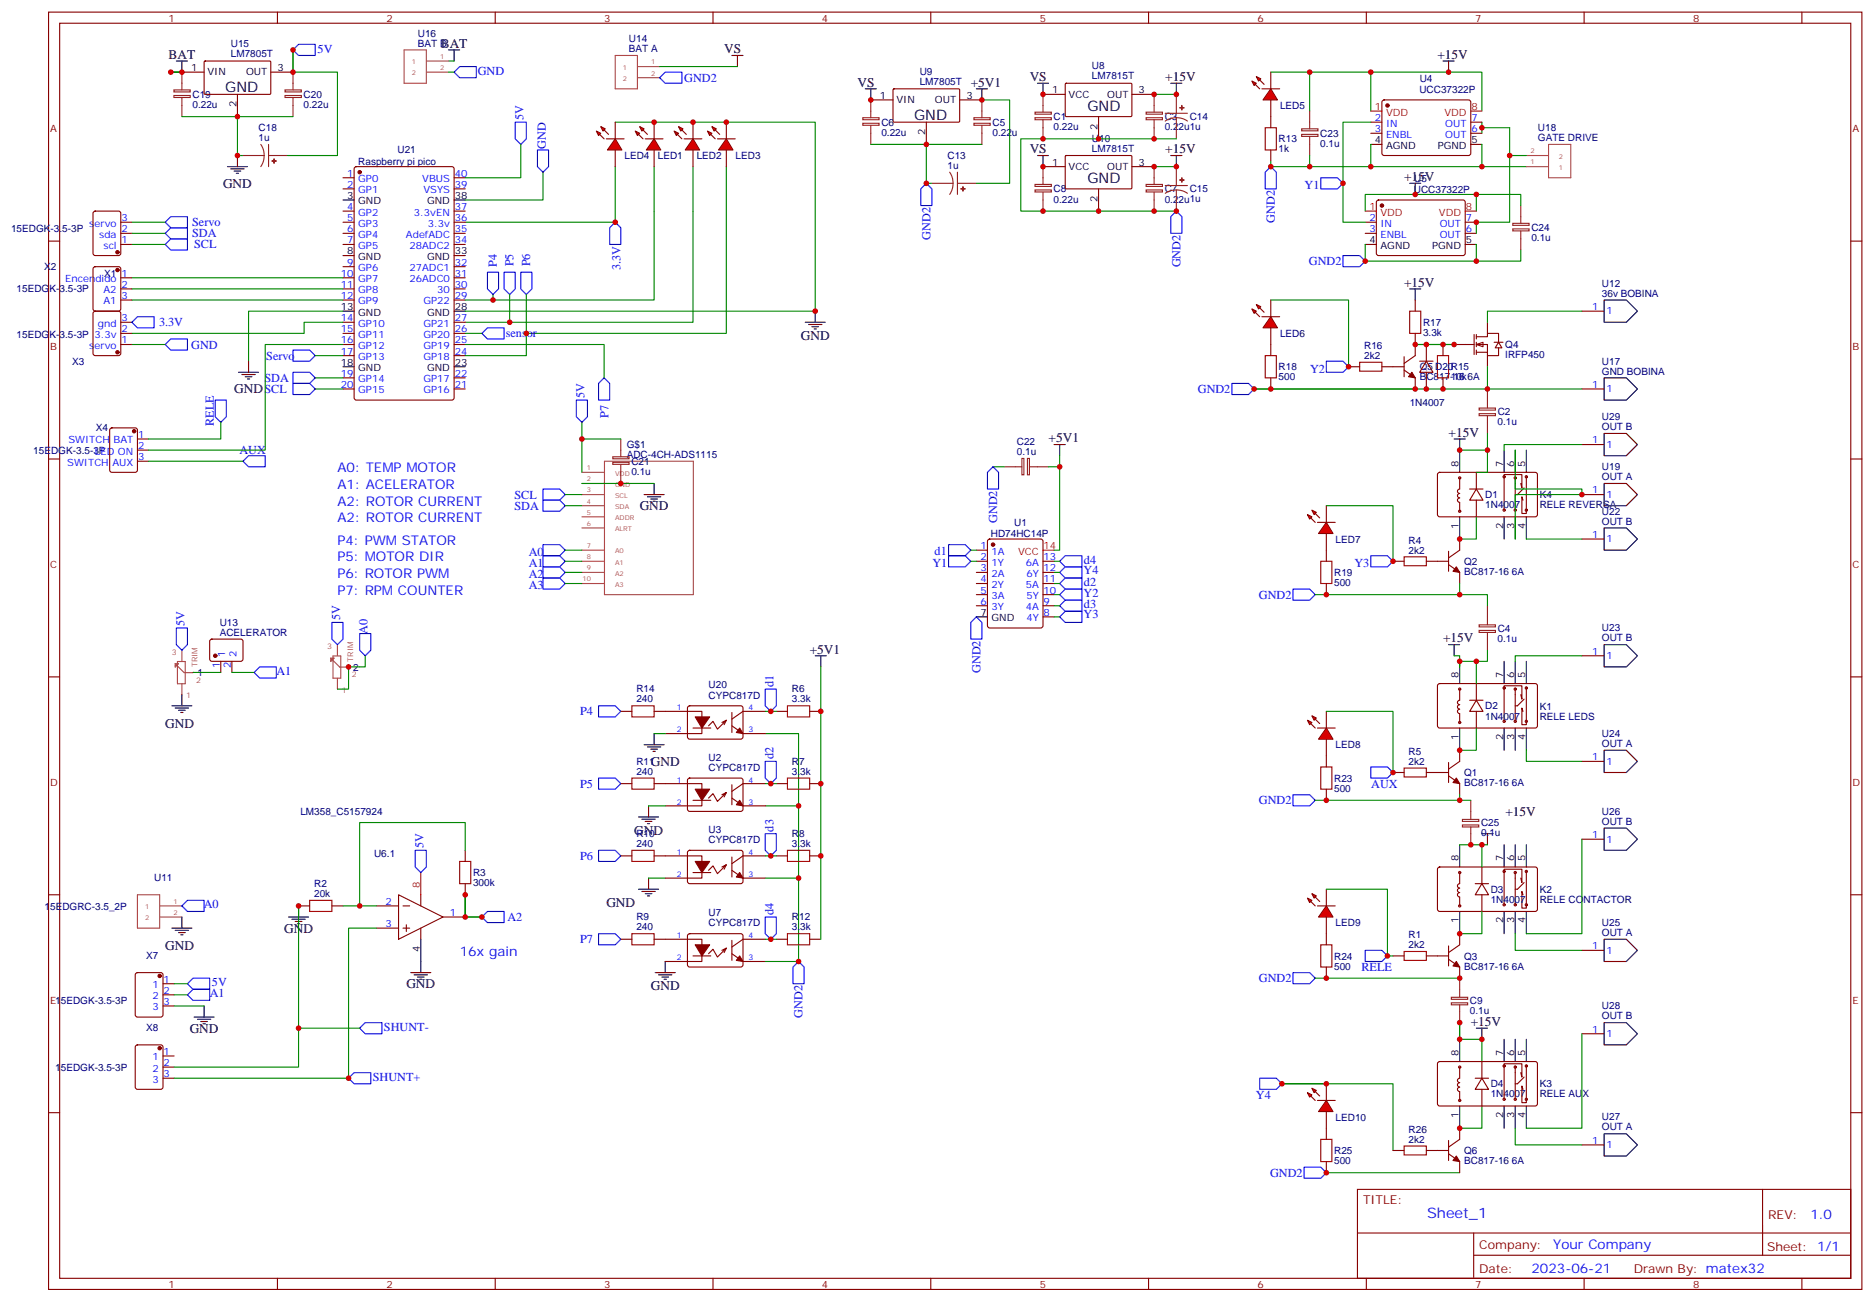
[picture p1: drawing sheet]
<svg xmlns="http://www.w3.org/2000/svg" width="595mm" height="413mm" viewBox="0 0 595 413" stroke-linecap="round" stroke-linejoin="round" font-family="sans-serif">
<defs><g id="words">
<g font-size="4.6">
<text x="71.5" y="29.2">GND</text>
<text x="345.3" y="35.2">GND</text>
<text x="290.2" y="38.1">GND</text>
<text x="345.3" y="58.2">GND</text>
</g>
<text font-size="4.6" fill="#00f" x="453.1" y="386.5">Sheet_1</text>
<g font-size="4.2">
<text x="139.9" y="15.1">BAT</text>
<text x="229.9" y="16.9">VS</text>
<text x="53.5" y="18.7">BAT</text>
<text x="456.4" y="18.7">+15V</text>
<text x="272.2" y="27.5">VS</text>
<text x="308.2" y="27.5">+5V1</text>
<text x="326.9" y="25.7">VS</text>
<text x="370" y="25.7">+15V</text>
<text x="326.9" y="48.6">VS</text>
<text x="370" y="48.6">+15V</text>
<text x="70.8" y="59.6">GND</text>
<text x="445.8" y="57.5">+15V</text>
<text x="445.8" y="91">+15V</text>
<text x="254.2" y="107.9">GND</text>
<text x="74.3" y="124.8">GNDSCL</text>
<text x="332.9" y="140.4">+5V1</text>
<text x="459.9" y="138.6">+15V</text>
<text x="203.1" y="161.9">GND</text>
<text x="458.2" y="203.9">+15V</text>
<text x="257.1" y="207.4">+5V1</text>
<text x="52.5" y="231">GND</text>
<text x="206.6" y="243">GND</text>
<text x="478" y="258.9">+15V</text>
<text x="201.3" y="264.9">GND</text>
<text x="192.5" y="287.8">GND</text>
<text x="90.2" y="296">GND</text>
<text x="52.5" y="301.6">GND</text>
<text x="129" y="313.6">GND</text>
<text x="206.6" y="314.3">GND</text>
<text x="60.2" y="327.7">GND</text>
<text x="467" y="325.6">+15V</text>
</g>
<g font-size="4.2" fill="#00f">
<text x="107.1" y="149.9">A0: TEMP MOTOR</text>
<text x="107.1" y="155.2">A1: ACELERATOR</text>
<text x="107.1" y="160.5">A2: ROTOR CURRENT</text>
<text x="107.1" y="165.8">A2: ROTOR CURRENT</text>
<text x="107.1" y="172.8">P4: PWM STATOR</text>
<text x="107.1" y="178.1">P5: MOTOR DIR</text>
<text x="107.1" y="183.4">P6: ROTOR PWM</text>
<text x="107.1" y="188.7">P7: RPM COUNTER</text>
<text x="145.9" y="303.4">16x gain</text>
<text x="574.8" y="386.7">1.0</text>
<text x="493.2" y="396.3">Your Company</text>
<text x="486.2" y="404.1">2023-06-21</text>
</g>
<g font-size="3.9" fill="#00f">
<text x="100.8" y="16.7">5V</text>
<text x="151.7" y="23.7">GND</text>
<text x="217.3" y="26">GND2</text>
<text x="166.2" y="38" transform="rotate(-90 166.2 38)">5V</text>
<text x="173.2" y="47.2" transform="rotate(-90 173.2 47.2)">GND</text>
<text x="414.2" y="60">Y1</text>
<text x="61" y="71.7">Servo</text>
<text x="404.7" y="70.7" transform="rotate(-90 404.7 70.7)">GND2</text>
<text x="61" y="75.3">SDA</text>
<text x="295.4" y="76" transform="rotate(-90 295.4 76)">GND2</text>
<text x="61.7" y="78.8">SCL</text>
<text x="157.7" y="84.6" transform="rotate(-90 157.7 84.6)">P4</text>
<text x="163" y="84.5" transform="rotate(-90 163 84.5)">P5</text>
<text x="168.3" y="84.5" transform="rotate(-90 168.3 84.5)">P6</text>
<text x="197" y="85.7" transform="rotate(-90 197 85.7)">3.3V</text>
<text x="374.8" y="84.8" transform="rotate(-90 374.8 84.8)">GND2</text>
<text x="415.6" y="84.1">GND2</text>
<text x="50.5" y="103.6">3.3V</text>
<text x="160.6" y="106.9">sensor</text>
<text x="60.7" y="110.6">GND</text>
<text x="84.5" y="114.2">Servo</text>
<text x="416" y="118.2">Y2</text>
<text x="84" y="121.2">SDA</text>
<text x="380.3" y="124.7">GND2</text>
<text x="185.6" y="126.2" transform="rotate(-90 185.6 126.2)">5V</text>
<text x="67.9" y="135.2" transform="rotate(-90 67.9 135.2)">RELE</text>
<text x="193.2" y="132.6" transform="rotate(-90 193.2 132.6)">P7</text>
<text x="76" y="144.2">AUX</text>
<text x="163.4" y="161.8">SDA</text>
<text x="163.4" y="158.3">SCL</text>
<text x="316.5" y="166" transform="rotate(-90 316.5 166)">GND2</text>
<text x="167.9" y="180">A1</text>
<text x="167.9" y="176.5">A0</text>
<text x="296" y="180">Y1</text>
<text x="296.7" y="176.3">d1</text>
<text x="344.2" y="179">d4</text>
<text x="167.9" y="183.5">A2</text>
<text x="344" y="182.2">Y4</text>
<text x="430" y="180.1">Y3</text>
<text x="167.9" y="187">A3</text>
<text x="344" y="189.4">Y2</text>
<text x="344.2" y="186">d2</text>
<text x="399.7" y="190">GND2</text>
<text x="108" y="196.8" transform="rotate(-90 108 196.8)">5V</text>
<text x="344" y="196.2">Y3</text>
<text x="344.2" y="193.1">d3</text>
<text x="58.6" y="198.5" transform="rotate(-90 58.6 198.5)">5V</text>
<text x="116.6" y="201.1" transform="rotate(-90 116.6 201.1)">A0</text>
<text x="87.8" y="214.2">A1</text>
<text x="311.3" y="213.6" transform="rotate(-90 311.3 213.6)">GND2</text>
<text x="245.6" y="218" transform="rotate(-90 245.6 218)">d1</text>
<text x="184.2" y="227">P4</text>
<text x="245.6" y="241" transform="rotate(-90 245.6 241)">d2</text>
<text x="184.2" y="250">P5</text>
<text x="435.4" y="250">AUX</text>
<text x="399.7" y="255.3">GND2</text>
<text x="245.6" y="263.9" transform="rotate(-90 245.6 263.9)">d3</text>
<text x="134.4" y="269.1" transform="rotate(-90 134.4 269.1)">5V</text>
<text x="184.2" y="272.9">P6</text>
<text x="64.7" y="288.2">A0</text>
<text x="161.1" y="292.3">A2</text>
<text x="245.6" y="290.3" transform="rotate(-90 245.6 290.3)">d4</text>
<text x="184.2" y="299.3">P7</text>
<text x="399.7" y="311.7">GND2</text>
<text x="432.3" y="308.1">RELE</text>
<text x="66.6" y="316.5">A1</text>
<text x="67.3" y="313">5V</text>
<text x="254.8" y="323" transform="rotate(-90 254.8 323)">GND2</text>
<text x="121.9" y="327.2">SHUNT-</text>
<text x="118.4" y="343">SHUNT+</text>
<text x="398.8" y="348.7">Y4</text>
<text x="403.3" y="373.4">GND2</text>
</g>
<g font-size="3.9" fill="#800">
<text x="432.8" y="382">TITLE:</text>
<text x="561.4" y="386.7">REV:</text>
<text x="469.7" y="396.2">Company:</text>
<text x="561" y="396.8">Sheet: 1/1</text>
<text x="469.7" y="403.9">Date:</text>
<text x="518.7" y="404">Drawn By: matex32</text>
</g>
<g font-size="3.2" fill="#800">
<text x="53.5" y="6.8">1</text>
<text x="122.7" y="6.8">2</text>
<text x="191.8" y="6.8">3</text>
<text x="260.9" y="6.8">4</text>
<text x="330.1" y="6.8">5</text>
<text x="399.2" y="6.8">6</text>
<text x="468.4" y="6.8">7</text>
<text x="537.5" y="6.8">8</text>
<text x="15.9" y="41.9">A</text>
<text x="588.2" y="41.9">A</text>
<text x="15.9" y="111.1">B</text>
<text x="588.2" y="111.1">B</text>
<text x="15.9" y="180.2">C</text>
<text x="588.2" y="180.2">C</text>
<text x="15.9" y="249.4">D</text>
<text x="588.2" y="249.4">D</text>
<text x="15.9" y="318.5">E15EDGK-3.5-3P</text>
<text x="588.2" y="318.5">E</text>
<text x="53.5" y="408.7">1</text>
<text x="122.7" y="408.7">2</text>
<text x="191.8" y="408.7">3</text>
<text x="260.9" y="408.7">4</text>
<text x="330.1" y="408.7">5</text>
<text x="399.2" y="408.7">6</text>
<text x="468.4" y="408.7">7</text>
<text x="537.5" y="408.7">8</text>
</g>
<g font-size="3.2" fill="#000080">
<text x="132.7" y="11.6">U16</text>
<text x="73.3" y="15">U15</text>
<text x="132.7" y="14.8">BAT B</text>
<text x="199.7" y="16.5">BAT A</text>
<text x="199.7" y="13.4">U14</text>
<text x="73.3" y="18.1">LM7805T</text>
<text x="292" y="23.8">U9</text>
<text x="346.7" y="22">U8</text>
<text x="292" y="27">LM7805T</text>
<text x="346.7" y="25.2">LM7815T</text>
<text x="450.7" y="29.4">UCC37322P</text>
<text x="450.8" y="25.9">U4</text>
<text x="61.1" y="34.3">0.22u</text>
<text x="61.1" y="31.1">C19</text>
<text x="96.4" y="34.3">0.22u</text>
<text x="96.4" y="31.1">C20</text>
<text x="406.4" y="34.6">LED5</text>
<text x="82.1" y="41.6">C18</text>
<text x="279.8" y="39.9">C6</text>
<text x="315.1" y="39.9">C5</text>
<text x="334.5" y="41.3">0.22u</text>
<text x="334.5" y="38.1">C1</text>
<text x="369.8" y="41.3">0.22u1u</text>
<text x="369.8" y="38.1">C3</text>
<text x="377.7" y="38.2">C14</text>
<text x="488.3" y="41.6">U18</text>
<text x="82.1" y="44.8">1u</text>
<text x="279.8" y="43.1">0.22u</text>
<text x="315.1" y="43.1">0.22u</text>
<text x="346.7" y="44.9">U10</text>
<text x="405.9" y="45.2">R13</text>
<text x="419.2" y="46.6">0.1u</text>
<text x="419.2" y="43.4">C23</text>
<text x="488.3" y="44.8">GATE DRIVE</text>
<text x="113.7" y="52.3">Raspberry pi pico</text>
<text x="126.2" y="48.5">U21</text>
<text x="198.3" y="50.5">LED4</text>
<text x="208.9" y="50.5">LED1</text>
<text x="221.2" y="50.5">LED2</text>
<text x="233.6" y="50.5">LED3</text>
<text x="300.8" y="53.6">1u</text>
<text x="300.8" y="50.4">C13</text>
<text x="346.7" y="48.1">LM7815T</text>
<text x="405.9" y="48.4">1k</text>
<text x="449" y="57.6">U5</text>
<text x="334.5" y="64.3">0.22u</text>
<text x="334.5" y="61.1">C8</text>
<text x="369.8" y="64.3">0.22u1u</text>
<text x="369.8" y="61.1">C7</text>
<text x="377.7" y="61.1">C15</text>
<text x="448.9" y="61.1">UCC37322P</text>
<text x="3.5" y="73.6">15EDGK-3.5-3P</text>
<text x="486.2" y="76.6">0.1u</text>
<text x="486.2" y="73.4">C24</text>
<text x="14.1" y="85.8">X2</text>
<text x="33" y="87.9">X1</text>
<text x="5.3" y="92.8">15EDGK-3.5-3P</text>
<text x="508.6" y="94.2">36v BOBINA</text>
<text x="508.6" y="91">U12</text>
<text x="5.3" y="107.1">15EDGK-3.5-3P</text>
<text x="406.4" y="106.9">LED6</text>
<text x="451.8" y="106.6">3.3k</text>
<text x="451.8" y="103.4">R17</text>
<text x="433.1" y="113.9">2k2</text>
<text x="433.1" y="110.7">R16</text>
<text x="477.9" y="113.7">IRFP450</text>
<text x="477.9" y="110.5">Q4</text>
<text x="22.9" y="115.9">X3</text>
<text x="405.9" y="117.5">R18</text>
<text x="450.7" y="117.5">Q5 D20R15</text>
<text x="508.6" y="118.9">GND BOBINA</text>
<text x="508.6" y="115.7">U17</text>
<text x="405.9" y="120.7">500</text>
<text x="450.7" y="120.7">BC817-16 6A</text>
<text x="460.6" y="120.7">10k</text>
<text x="447.6" y="128.7">1N4007</text>
<text x="475.5" y="131.6">C2</text>
<text x="30.5" y="136.9">X4</text>
<text x="475.5" y="134.9">0.1u</text>
<text x="508.6" y="136.5">OUT B</text>
<text x="508.6" y="133.3">U29</text>
<text x="10.6" y="144">15EDGK-3.5-3P</text>
<text x="199" y="142.1">G$1</text>
<text x="322.8" y="141.2">C22</text>
<text x="199" y="145.3">ADC-4CH-ADS1115</text>
<text x="200.5" y="147.5">C21</text>
<text x="322.8" y="144.4">0.1u</text>
<text x="508.6" y="149.2">U19</text>
<text x="200.4" y="150.7">0.1u</text>
<text x="508.6" y="152.4">OUT A</text>
<text x="471.6" y="161.3">1N4007</text>
<text x="471.6" y="158.1">D1</text>
<text x="488.8" y="161.3">RELE REVERSA</text>
<text x="488.8" y="158.1">K4</text>
<text x="322" y="166.9">U1</text>
<text x="508.6" y="166.5">OUT B</text>
<text x="508.6" y="163.3">U22</text>
<text x="314.6" y="170.4">HD74HC14P</text>
<text x="424.1" y="172.2">LED7</text>
<text x="447.2" y="172.5">R4</text>
<text x="447.2" y="175.6">2k2</text>
<text x="464.9" y="179.3">Q2</text>
<text x="423.6" y="186">500</text>
<text x="423.6" y="182.8">R19</text>
<text x="464.9" y="182.4">BC817-16 6A</text>
<text x="69.8" y="201.8">ACELERATOR</text>
<text x="69.8" y="198.6">U13</text>
<text x="475.5" y="203.6">0.1u</text>
<text x="475.5" y="200.4">C4</text>
<text x="508.6" y="203.5">OUT B</text>
<text x="508.6" y="200.3">U23</text>
<text x="62.7" y="214.6">1</text>
<text x="112.1" y="212.8">2</text>
<text x="202" y="219.8">R14</text>
<text x="225" y="221.7">CYPC817D</text>
<text x="225" y="218.5">U20</text>
<text x="251.4" y="219.7">R6</text>
<text x="202" y="222.9">240</text>
<text x="251.4" y="222.9">3.3k</text>
<text x="471.6" y="225.1">D2</text>
<text x="488.8" y="225.2">K1</text>
<text x="471.6" y="228.3">1N4007</text>
<text x="488.8" y="228.3">RELE LEDS</text>
<text x="508.6" y="233.9">U24</text>
<text x="424.1" y="237.5">LED8</text>
<text x="447.2" y="239.5">R5</text>
<text x="508.6" y="237">OUT A</text>
<text x="202" y="245.9">240</text>
<text x="202" y="242.7">R11</text>
<text x="225" y="244.6">CYPC817D</text>
<text x="225" y="241.4">U2</text>
<text x="251.4" y="245.9">3.3k</text>
<text x="251.4" y="242.6">R7</text>
<text x="447.2" y="242.7">2k2</text>
<text x="423.6" y="251.2">500</text>
<text x="423.6" y="248.1">R23</text>
<text x="464.9" y="249.5">BC817-16 6A</text>
<text x="464.9" y="246.3">Q1</text>
<text x="95.4" y="258.6">LM358_C5157924</text>
<text x="470.2" y="262.2">C25</text>
<text x="508.6" y="261.7">OUT B</text>
<text x="508.6" y="258.6">U26</text>
<text x="202" y="268.8">240</text>
<text x="202" y="265.6">R10</text>
<text x="225" y="267.5">CYPC817D</text>
<text x="225" y="264.3">U3</text>
<text x="251.4" y="268.8">3.3k</text>
<text x="251.4" y="265.6">R8</text>
<text x="470.2" y="265.3">0.1u</text>
<text x="118.8" y="272">U6.1</text>
<text x="48.9" y="279.7">U11</text>
<text x="99.7" y="281.5">R2</text>
<text x="150.2" y="281.2">300k</text>
<text x="150.2" y="278">R3</text>
<text x="99.7" y="284.7">20k</text>
<text x="473.3" y="286.5">1N4007</text>
<text x="473.3" y="283.3">D3</text>
<text x="488.8" y="286.5">RELE CONTACTOR</text>
<text x="488.8" y="283.4">K2</text>
<text x="14.1" y="288.7">15EDGRC-3.5_2P</text>
<text x="202" y="292.1">R9</text>
<text x="225" y="290.8">U7</text>
<text x="251.4" y="292">R12</text>
<text x="424.1" y="293.9">LED9</text>
<text x="508.6" y="293.8">U25</text>
<text x="202" y="295.2">240</text>
<text x="225" y="294">CYPC817D</text>
<text x="251.4" y="295.2">3.3k</text>
<text x="447.2" y="297.7">R1</text>
<text x="508.6" y="297">OUT A</text>
<text x="46.4" y="304.3">X7</text>
<text x="423.6" y="304.5">R24</text>
<text x="447.2" y="300.9">2k2</text>
<text x="464.9" y="304.5">Q3</text>
<text x="423.6" y="307.7">500</text>
<text x="464.9" y="307.7">BC817-16 6A</text>
<text x="466.7" y="321.8">0.1u</text>
<text x="466.7" y="318.6">C9</text>
<text x="508.6" y="323.5">OUT B</text>
<text x="508.6" y="320.3">U28</text>
<text x="46.4" y="327.2">X8</text>
<text x="17.6" y="339.8">15EDGK-3.5-3P</text>
<text x="473.3" y="345.1">D4</text>
<text x="488.8" y="345.1">K3</text>
<text x="473.3" y="348.3">1N4007</text>
<text x="488.8" y="348.3">RELE AUX</text>
<text x="424.1" y="355.7">LED10</text>
<text x="447.2" y="359.4">R26</text>
<text x="508.6" y="358.7">OUT A</text>
<text x="508.6" y="355.6">U27</text>
<text x="447.2" y="362.6">2k2</text>
<text x="423.6" y="369.4">500</text>
<text x="423.6" y="366.2">R25</text>
<text x="464.9" y="369.4">BC817-16 6A</text>
<text x="464.9" y="366.2">Q6</text>
</g>
<g font-size="3.2">
<text x="60.7" y="22.5">1</text>
<text x="65.9" y="24">VIN</text>
<text x="78.1" y="24">OUT</text>
<text x="88.1" y="22.5">3</text>
<text x="334.1" y="29.6">1</text>
<text x="361.5" y="29.6">3</text>
<text x="75" y="34.1" transform="rotate(-90 75 34.1)">2</text>
<text x="279.4" y="31.4">1</text>
<text x="284.6" y="32.8">VIN</text>
<text x="296.9" y="32.8">OUT</text>
<text x="306.8" y="31.4">3</text>
<text x="339.3" y="31">VCC</text>
<text x="351.5" y="31">OUT</text>
<text x="348.4" y="41.1" transform="rotate(-90 348.4 41.1)">2</text>
<text x="293.8" y="42.9" transform="rotate(-90 293.8 42.9)">2</text>
<text x="436.6" y="45.5">4</text>
<text x="440.1" y="47.2">AGND</text>
<text x="456.5" y="47.2">PGND</text>
<text x="467.1" y="45.5">5</text>
<text x="334.1" y="52.5">1</text>
<text x="339.3" y="53.9">VCC</text>
<text x="351.5" y="53.9">OUT</text>
<text x="361.5" y="52.5">3</text>
<text x="110.2" y="63.1">3</text>
<text x="113.7" y="64.9">GND</text>
<text x="135.6" y="64.9">GND</text>
<text x="144.4" y="63.1">38</text>
<text x="348.4" y="64.1" transform="rotate(-90 348.4 64.1)">2</text>
<text x="434.8" y="77.2">4</text>
<text x="465.4" y="77.2">5</text>
<text x="110.2" y="80.8">8</text>
<text x="113.7" y="82.5">GND</text>
<text x="135.6" y="82.5">GND</text>
<text x="144.4" y="80.8">33</text>
<text x="438.3" y="79">AGND</text>
<text x="454.7" y="79">PGND</text>
<text x="108.2" y="98.4">13</text>
<text x="113.7" y="100.2">GND</text>
<text x="135.6" y="100.2">GND</text>
<text x="144.4" y="98.4">28</text>
<text x="108.2" y="116">18</text>
<text x="113.7" y="117.8">GND</text>
<text x="135.6" y="117.8">GND</text>
<text x="144.4" y="116">23</text>
<text x="463.1" y="148.1" transform="rotate(-90 463.1 148.1)">8</text>
<text x="477.2" y="148.1" transform="rotate(-90 477.2 148.1)">7</text>
<text x="480.7" y="148.1" transform="rotate(-90 480.7 148.1)">6</text>
<text x="484.3" y="148.1" transform="rotate(-90 484.3 148.1)">5</text>
<text x="463.1" y="167.8" transform="rotate(-90 463.1 167.8)">1</text>
<text x="477.2" y="167.8" transform="rotate(-90 477.2 167.8)">2</text>
<text x="480.7" y="167.8" transform="rotate(-90 480.7 167.8)">3</text>
<text x="484.3" y="167.8" transform="rotate(-90 484.3 167.8)">4</text>
<text x="311.3" y="195.4">7</text>
<text x="314.8" y="197.2">GND</text>
<text x="463.1" y="215.2" transform="rotate(-90 463.1 215.2)">8</text>
<text x="477.2" y="215.2" transform="rotate(-90 477.2 215.2)">7</text>
<text x="480.7" y="215.2" transform="rotate(-90 480.7 215.2)">6</text>
<text x="484.3" y="215.2" transform="rotate(-90 484.3 215.2)">5</text>
<text x="463.1" y="234.8" transform="rotate(-90 463.1 234.8)">1</text>
<text x="477.2" y="234.8" transform="rotate(-90 477.2 234.8)">2</text>
<text x="480.7" y="234.8" transform="rotate(-90 480.7 234.8)">3</text>
<text x="484.3" y="234.8" transform="rotate(-90 484.3 234.8)">4</text>
<text x="463.1" y="273.4" transform="rotate(-90 463.1 273.4)">8</text>
<text x="477.2" y="273.4" transform="rotate(-90 477.2 273.4)">7</text>
<text x="480.7" y="273.4" transform="rotate(-90 480.7 273.4)">6</text>
<text x="484.3" y="273.4" transform="rotate(-90 484.3 273.4)">5</text>
<text x="463.1" y="293" transform="rotate(-90 463.1 293)">1</text>
<text x="477.2" y="293" transform="rotate(-90 477.2 293)">2</text>
<text x="480.7" y="293" transform="rotate(-90 480.7 293)">3</text>
<text x="484.3" y="293" transform="rotate(-90 484.3 293)">4</text>
<text x="133.2" y="302.2" transform="rotate(-90 133.2 302.2)">4</text>
<text x="463.1" y="335.1" transform="rotate(-90 463.1 335.1)">8</text>
<text x="477.2" y="335.1" transform="rotate(-90 477.2 335.1)">7</text>
<text x="480.7" y="335.1" transform="rotate(-90 480.7 335.1)">6</text>
<text x="484.3" y="335.1" transform="rotate(-90 484.3 335.1)">5</text>
<text x="463.1" y="354.8" transform="rotate(-90 463.1 354.8)">1</text>
<text x="477.2" y="354.8" transform="rotate(-90 477.2 354.8)">2</text>
<text x="480.7" y="354.8" transform="rotate(-90 480.7 354.8)">3</text>
<text x="484.3" y="354.8" transform="rotate(-90 484.3 354.8)">4</text>
</g>
<g font-size="3.2" fill="#f00">
<text x="436.6" y="34.9">1</text>
<text x="467.1" y="34.9">8</text>
<text x="440.1" y="36.7">VDD</text>
<text x="458.6" y="36.7">VDD</text>
<text x="434.8" y="66.6">1</text>
<text x="438.3" y="68.4">VDD</text>
<text x="456.8" y="68.4">VDD</text>
<text x="465.4" y="66.6">8</text>
<text x="323.2" y="176">VCC</text>
<text x="331.3" y="174.2">14</text>
<text x="133.2" y="281.8" transform="rotate(-90 133.2 281.8)">8</text>
</g>
<g font-size="3.2" fill="#00f">
<text x="436.6" y="38.4">2</text>
<text x="436.6" y="41.9">3</text>
<text x="440.1" y="40.2">IN</text>
<text x="458.9" y="40.2">OUT</text>
<text x="467.1" y="41.9">6</text>
<text x="467.1" y="38.4">7</text>
<text x="440.1" y="43.7">ENBL</text>
<text x="458.9" y="43.7">OUT</text>
<text x="110.2" y="56.1">1</text>
<text x="110.2" y="59.6">2</text>
<text x="113.7" y="57.8">GP0</text>
<text x="134" y="57.8">VBUS</text>
<text x="144.4" y="59.6">39</text>
<text x="144.4" y="56.1">40</text>
<text x="113.7" y="61.3">GP1</text>
<text x="134.4" y="61.3">VSYS</text>
<text x="28.3" y="71.9">servo</text>
<text x="38.5" y="70.2">3</text>
<text x="110.2" y="66.6">4</text>
<text x="110.2" y="70.2">5</text>
<text x="113.7" y="68.4">GP2</text>
<text x="113.7" y="71.9">GP3</text>
<text x="131.4" y="68.4">3.3vEN</text>
<text x="135.8" y="71.9">3.3v</text>
<text x="144.4" y="70.2">36</text>
<text x="144.4" y="66.6">37</text>
<text x="434.8" y="70.2">2</text>
<text x="438.3" y="71.9">IN</text>
<text x="457.1" y="71.9">OUT</text>
<text x="465.4" y="70.2">7</text>
<text x="31.5" y="75.5">sda</text>
<text x="38.5" y="73.7">2</text>
<text x="38.5" y="77.2">1</text>
<text x="110.2" y="73.7">6</text>
<text x="110.2" y="77.2">7</text>
<text x="113.7" y="75.5">GP4</text>
<text x="128.9" y="75.5">AdefADC</text>
<text x="144.4" y="77.2">34</text>
<text x="144.4" y="73.7">35</text>
<text x="434.8" y="73.7">3</text>
<text x="438.3" y="75.5">ENBL</text>
<text x="457.1" y="75.5">OUT</text>
<text x="465.4" y="73.7">6</text>
<text x="32.9" y="79">scl</text>
<text x="113.7" y="79">GP5</text>
<text x="130" y="79">28ADC2</text>
<text x="20.7" y="89.6">Encendido</text>
<text x="38.5" y="87.8">1</text>
<text x="108.2" y="87.8">10</text>
<text x="110.2" y="84.3">9</text>
<text x="113.7" y="86">GP6</text>
<text x="113.7" y="89.6">GP7</text>
<text x="130" y="89.6">26ADC0</text>
<text x="130" y="86">27ADC1</text>
<text x="144.4" y="87.8">31</text>
<text x="144.4" y="84.3">32</text>
<text x="32.9" y="93.1">A2</text>
<text x="38.5" y="94.9">3</text>
<text x="38.5" y="91.3">2</text>
<text x="108.2" y="91.3">11</text>
<text x="108.2" y="94.9">12</text>
<text x="113.7" y="93.1">GP8</text>
<text x="138.8" y="93.1">30</text>
<text x="144.4" y="94.9">29</text>
<text x="144.4" y="91.3">30</text>
<text x="32.9" y="96.6">A1</text>
<text x="38.5" y="101.9">3</text>
<text x="108.2" y="101.9">14</text>
<text x="113.7" y="96.6">GP9</text>
<text x="134.5" y="96.6">GP22</text>
<text x="144.4" y="101.9">27</text>
<text x="505.5" y="98.4">1</text>
<text x="510" y="99.8">1</text>
<text x="30" y="107.2">3.3v</text>
<text x="31.1" y="103.7">gnd</text>
<text x="38.5" y="105.4">2</text>
<text x="108.2" y="105.4">15</text>
<text x="113.7" y="103.7">GP10</text>
<text x="113.7" y="107.2">GP11</text>
<text x="134.5" y="107.2">GP20</text>
<text x="134.5" y="103.7">GP21</text>
<text x="144.4" y="105.4">26</text>
<text x="28.3" y="110.7">servo</text>
<text x="38.5" y="109">1</text>
<text x="108.2" y="109">16</text>
<text x="108.2" y="112.5">17</text>
<text x="113.7" y="110.7">GP12</text>
<text x="134.5" y="110.7">GP19</text>
<text x="144.4" y="112.5">24</text>
<text x="144.4" y="109">25</text>
<text x="108.2" y="119.6">19</text>
<text x="113.7" y="114.3">GP13</text>
<text x="134.5" y="114.3">GP18</text>
<text x="144.4" y="119.6">22</text>
<text x="108.2" y="123.1">20</text>
<text x="113.7" y="121.3">GP14</text>
<text x="113.7" y="124.8">GP15</text>
<text x="134.5" y="124.8">GP16</text>
<text x="134.5" y="121.3">GP17</text>
<text x="144.4" y="123.1">21</text>
<text x="505.5" y="123.1">1</text>
<text x="510" y="124.5">1</text>
<text x="21.7" y="140.7">SWITCH BAT</text>
<text x="43.8" y="142.5">2</text>
<text x="43.8" y="139">1</text>
<text x="505.5" y="140.7">1</text>
<text x="510" y="142.1">1</text>
<text x="21.4" y="147.8">SWITCH AUX</text>
<text x="30.1" y="144.3">LED ON</text>
<text x="43.8" y="146">3</text>
<text x="505.5" y="156.6">1</text>
<text x="510" y="158">1</text>
<text x="505.5" y="170.7">1</text>
<text x="510" y="172.1">1</text>
<text x="311.3" y="174.2">1</text>
<text x="311.3" y="177.8">2</text>
<text x="314.8" y="176">1A</text>
<text x="314.8" y="179.5">1Y</text>
<text x="325.7" y="179.5">6A</text>
<text x="331.3" y="177.8">13</text>
<text x="311.3" y="181.3">3</text>
<text x="311.3" y="184.8">4</text>
<text x="314.8" y="183.1">2A</text>
<text x="325.9" y="183.1">6Y</text>
<text x="331.3" y="184.8">11</text>
<text x="331.3" y="181.3">12</text>
<text x="311.3" y="188.3">5</text>
<text x="311.3" y="191.9">6</text>
<text x="314.8" y="186.6">2Y</text>
<text x="314.8" y="190.1">3A</text>
<text x="325.7" y="186.6">5A</text>
<text x="325.9" y="190.1">5Y</text>
<text x="331.3" y="191.9">9</text>
<text x="331.3" y="188.3">10</text>
<text x="314.8" y="193.6">3Y</text>
<text x="325.7" y="193.6">4A</text>
<text x="325.9" y="197.2">4Y</text>
<text x="331.3" y="195.4">8</text>
<text x="71.5" y="208.6" transform="rotate(-90 71.5 208.6)">1</text>
<text x="75" y="208.6" transform="rotate(-90 75 208.6)">2</text>
<text x="505.5" y="207.8">1</text>
<text x="510" y="209.2">1</text>
<text x="69.7" y="212.1" transform="rotate(-90 69.7 212.1)">1</text>
<text x="73.3" y="212.1" transform="rotate(-90 73.3 212.1)">2</text>
<text x="505.5" y="241.3">1</text>
<text x="510" y="242.7">1</text>
<text x="505.5" y="266">1</text>
<text x="510" y="267.4">1</text>
<text x="122.4" y="287.1">2</text>
<text x="142.8" y="290.7">1</text>
<text x="122.4" y="294.2">3</text>
<text x="505.5" y="301.2">1</text>
<text x="510" y="302.6">1</text>
<text x="51.9" y="311.8">1</text>
<text x="48.4" y="317.1">2</text>
<text x="48.4" y="313.6">1</text>
<text x="51.9" y="315.3">2</text>
<text x="48.4" y="320.6">3</text>
<text x="51.9" y="318.9">3</text>
<text x="505.5" y="327.7">1</text>
<text x="510" y="329.1">1</text>
<text x="51.9" y="334.8">1</text>
<text x="48.4" y="340">2</text>
<text x="48.4" y="336.5">1</text>
<text x="51.9" y="341.8">3</text>
<text x="51.9" y="338.3">2</text>
<text x="48.4" y="343.6">3</text>
<text x="505.5" y="363">1</text>
<text x="510" y="364.4">1</text>
</g>
<g font-size="2.5" fill="#a54b4b">
<text x="54.5" y="207.8">3</text>
<text x="103.9" y="206">3</text>
<text x="112.1" y="209.9" transform="rotate(-90 112.1 209.9)">TRIM</text>
<text x="62.7" y="211.7" transform="rotate(-90 62.7 211.7)">TRIM</text>
<text x="111.7" y="214.9">2</text>
<text x="59.1" y="221.6">1</text>
<text x="62.3" y="216.6">2</text>
<text x="108.5" y="219.8">1</text>
</g>
<g font-size="2.5" fill="#00f">
<text x="214.9" y="225.4">1</text>
<text x="237.7" y="225.4">4</text>
<text x="214.9" y="232.4">2</text>
<text x="237.7" y="232.4">3</text>
<text x="214.9" y="248.3">1</text>
<text x="237.7" y="248.3">4</text>
<text x="214.9" y="255.4">2</text>
<text x="237.7" y="255.4">3</text>
<text x="214.9" y="271.3">1</text>
<text x="237.7" y="271.3">4</text>
<text x="214.9" y="278.3">2</text>
<text x="237.7" y="278.3">3</text>
<text x="214.9" y="297.7">1</text>
<text x="237.7" y="297.7">4</text>
<text x="214.9" y="304.8">2</text>
<text x="237.7" y="304.8">3</text>
</g>
<g font-size="2.1" fill="#a54b4b">
<text x="130.8" y="23.9">2</text>
<text x="130.8" y="20.4">1</text>
<text x="139.7" y="22.2">2</text>
<text x="139.7" y="18.7">1</text>
<text x="197.8" y="22.2">1</text>
<text x="206.8" y="24">2</text>
<text x="206.8" y="20.4">1</text>
<text x="197.8" y="25.7">2</text>
<text x="485.9" y="48.7">2</text>
<text x="485.9" y="52.2">1</text>
<text x="494.9" y="50.4">2</text>
<text x="494.9" y="53.9">1</text>
<text x="186.3" y="149.2">1</text>
<text x="186.3" y="152.7">2</text>
<text x="195.3" y="150.9">VDD</text>
<text x="195.3" y="154.5">GND</text>
<text x="186.3" y="156.3">3</text>
<text x="186.3" y="159.8">4</text>
<text x="195.3" y="158">SCL</text>
<text x="195.3" y="161.5">SDA</text>
<text x="186.3" y="163.3">5</text>
<text x="186.3" y="166.8">6</text>
<text x="195.3" y="165">ADDR</text>
<text x="186.3" y="173.9">7</text>
<text x="195.3" y="168.6">ALRT</text>
<text x="186.3" y="177.4">8</text>
<text x="195.3" y="175.6">A0</text>
<text x="195.3" y="179.2">A1</text>
<text x="185" y="184.5">10</text>
<text x="186.3" y="181">9</text>
<text x="195.3" y="182.7">A2</text>
<text x="195.3" y="186.2">A3</text>
<text x="55.1" y="286.8">1</text>
<text x="46.1" y="292">2</text>
<text x="46.1" y="288.5">1</text>
<text x="55.1" y="290.3">2</text>
</g>
</g></defs>
<g fill="none" stroke="#870000" stroke-width=".35">
<path d="M15.4 3.8h575.7v405.4h-575.7zM18.9 7.4h568.7v398.3h-568.7zM88.1 3.8v3.6M157.2 3.8v3.6M226.4 3.8v3.6M295.5 3.8v3.6M364.7 3.8v3.6M433.8 3.8v3.6M503 3.8v3.6M572.1 3.8v3.6M108.9 56.4h3.5M108.9 59.9h3.5"/>
<path d="M112.7 53.1l.4-.2h30.4l.6 .4 .1 73-.5 .6-30.6 .1-.6-.5-.1-72.9zM144.2 56.4h3.5M144.2 59.9h3.5M15.4 76.5h3.5M108.9 67h3.5M108.9 70.5h3.5M108.9 74h3.5M108.9 77.6h3.5M144.2 67h3.5M144.2 70.5h3.5M144.2 74h3.5M144.2 77.6h3.5"/>
<path d="M587.6 76.5h3.5M108.9 84.6h3.5M108.9 88.2h3.5M108.9 91.7h3.5M108.9 95.2h3.5M144.2 84.6h3.5M144.2 88.2h3.5M144.2 91.7h3.5M144.2 95.2h3.5M108.9 102.3h3.5M108.9 105.8h3.5M108.9 109.3h3.5"/>
<path d="M108.9 112.9h3.5M108.9 119.9h3.5M144.2 102.3h3.5M144.2 105.8h3.5M144.2 109.3h3.5M144.2 112.9h3.5M144.2 119.9h3.5M108.9 123.4h3.5M144.2 123.4h3.5M15.4 145.7h3.5M587.6 145.7h3.5M15.4 214.8h3.5"/>
<path d="M587.6 214.8h3.5M15.4 284h3.5M587.6 284h3.5M15.4 353.1h3.5M587.6 353.1h3.5M431 377.4h156.6v28.3h-156.6zM559.6 377.5v20.8M431 391.3h156.5M467.9 398.3h119.6M467.9 391.3v14.1M88.1 405.7v3.5M157.2 405.7v3.5"/>
<path d="M226.4 405.7v3.5M295.5 405.7v3.5M364.7 405.7v3.5M433.8 405.7v3.5M503 405.7v3.5M572.1 405.7v3.5"/>
</g>
<path d="M163.6 38.8h3.5v5.3l-1.8 1.7-1.7-1.7zM170.6 47.6h3.6v5.3l-1.8 1.7-1.8-1.7zM172.4 176.4h5.3l1.8 1.7-1.8 1.8h-5.3zM172.4 172.8h5.3l1.8 1.8-1.8 1.8h-5.3zM172.4 179.9h5.3l1.8 1.7-1.8 1.8h-5.3z" fill="none" stroke="#00f" stroke-width=".35"/>
<path d="M195.3 38.8h63.5v59.9h-111.1M172.4 54.6v8.9h-24.7M195.3 52.9v17.6h-47.6M207.7 52.9v42.3h-60M220 52.9v49.4h-72.3M230.6 52.9v52.9h-63.5M108.9 98.7h-30v15.9" fill="none" stroke="#008700" stroke-width=".35"/>
<g fill="none" stroke="#000" stroke-width=".35">
<path d="M108.9 63.5h3.5M144.2 63.5h3.5M108.9 81.1h3.5M108.9 98.7h3.5M144.2 81.1h3.5M144.2 98.7h3.5M258.8 98.7v3.6M75.7 118.1h6.4M76.8 118.9h4.2M77.9 119.6h2.1M78.9 114.6v3.5M108.9 116.4h3.5"/>
<path d="M144.2 116.4h3.5M255.7 102.3h6.3M256.7 103h4.2M257.8 103.7h2.1M258.5 104.4h.7M78.6 120.3h.7"/>
</g>
<circle cx="114.2" cy="54.6" r=".53" fill="#870000" stroke="#870000" stroke-width=".35"/>
<g fill="#f00" stroke="#870000" stroke-width=".35">
<path d="M207.7 44.1l2.1 3.5h-4.6z"/>
<path d="M204.9 44.1h5.6z"/>
</g>
<g fill="#870000" stroke="#870000" stroke-width=".35">
<path d="M202.7 42.7l1.5 1.4z"/>
<path d="M204.2 41.2l1.4 1.5z"/>
</g>
<g fill="#f00" stroke="#870000" stroke-width=".35">
<path d="M201.7 41.6l1.4 .7-.7 .7z"/>
<path d="M203.1 40.2l1.4 .7-.7 .7z"/>
</g>
<path d="M207.7 38.8v5.3M207.7 47.6v5.3" fill="none" stroke="#870000" stroke-width=".35"/>
<g fill="#f00" stroke="#870000" stroke-width=".35">
<path d="M220 44.1l2.1 3.5h-4.5z"/>
<path d="M217.2 44.1h5.6z"/>
</g>
<g fill="#870000" stroke="#870000" stroke-width=".35">
<path d="M215.1 42.7l1.4 1.4z"/>
<path d="M216.5 41.2l1.4 1.5z"/>
</g>
<g fill="#f00" stroke="#870000" stroke-width=".35">
<path d="M214 41.6l1.4 .7-.7 .7z"/>
<path d="M215.4 40.2l1.5 .7-.8 .7z"/>
</g>
<path d="M220 38.8v5.3M220 47.6v5.3" fill="none" stroke="#870000" stroke-width=".35"/>
<g fill="#f00" stroke="#870000" stroke-width=".35">
<path d="M230.6 44.1l2.1 3.5h-4.6z"/>
<path d="M227.8 44.1h5.6z"/>
</g>
<g fill="#870000" stroke="#870000" stroke-width=".35">
<path d="M225.7 42.7l1.4 1.4z"/>
<path d="M227.1 41.2l1.4 1.5z"/>
</g>
<g fill="#f00" stroke="#870000" stroke-width=".35">
<path d="M224.6 41.6l1.4 .7-.7 .7z"/>
<path d="M226 40.2l1.4 .7-.7 .7z"/>
</g>
<path d="M230.6 38.8v5.3M230.6 47.6v5.3" fill="none" stroke="#870000" stroke-width=".35"/>
<g fill="#f00" stroke="#870000" stroke-width=".35">
<path d="M195.3 44.1l2.1 3.5h-4.5z"/>
<path d="M192.5 44.1h5.7z"/>
</g>
<g fill="#870000" stroke="#870000" stroke-width=".35">
<path d="M190.4 42.7l1.4 1.4z"/>
<path d="M191.8 41.2l1.4 1.5z"/>
</g>
<g fill="#f00" stroke="#870000" stroke-width=".35">
<path d="M189.3 41.6l1.4 .7-.7 .7z"/>
<path d="M190.7 40.2l1.5 .7-.7 .7z"/>
</g>
<g fill="none" stroke="#870000" stroke-width=".35">
<path d="M195.3 38.8v5.3M276.5 31.7h7M283.6 28.4l.3-.2h20.6l.2 .3-.1 10.1-.3 .2-20.6-.1-.2-.3zM294.1 38.8v7M304.7 31.7h7M331.2 30h7M338.3 26.6l.3-.2 20.6 .1 .2 .3-.1 10-.3 .2h-20.6l-.2-.3zM348.8 37v7.1M359.4 30h7M435.2 38.8h3.5M439 31.9l.5-.2 27 .1 .5 .6-.1 16.5-.6 .5-27.1-.1-.5-.7v-16.2zM467 38.8h3.5"/>
<path d="M195.3 47.6v5.3M331.2 52.9h7M338.3 49.5l.3-.1h20.6l.2 .3-.1 10.1-.3 .1h-20.6l-.2-.3zM348.8 59.9v7.1M359.4 52.9h7M435.2 42.3h3.5M467 42.3h3.5M433.5 70.5h3.5M433.5 74h3.5M437.2 63.7l.5-.2h27.1l.4 .7-.1 16.5-.6 .4-27.1-.1-.4-.6v-16.2zM465.2 70.5h3.5M465.2 74h3.5"/>
</g>
<g fill="#870000" stroke="#870000" stroke-width=".35">
<circle cx="438.7" cy="65.2" r=".53"/>
<circle cx="440.5" cy="33.5" r=".53"/>
</g>
<path d="M435.2 35.2h3.5M467 35.2h3.5M433.5 67h3.5M465.2 67h3.5" fill="none" stroke="#f00" stroke-width=".35"/>
<g fill="none" stroke="#000" stroke-width=".35">
<path d="M274.7 28.2h3.5M276.5 28.2v3.5M310 28.2h3.5M311.7 28.2v3.5M329.4 26.4h3.5M331.2 26.4v3.6M329.4 49.4h3.5M331.2 49.4v3.5M435.2 45.8h3.5M447.6 58.2h3.5M449.3 58.2v3.5M467 45.8h3.5"/>
<path d="M433.5 77.6h3.5M465.2 77.6h3.5M204.5 157h6.4M205.6 157.7h4.2M206.6 158.4h2.1M207.3 159.1h.7M207.7 153.4v3.6M334.7 141.1h3.5M336.4 141.1v3.5M258.8 208.1h3.6M260.6 208.1v3.5M204.5 236.3h6.4"/>
<path d="M205.6 237h4.2M206.6 237.7h2.1M207.3 238.4h.7M207.7 232.8v3.5M202.7 259.3h6.4M203.8 260h4.2M205.9 255.7v3.6M204.9 260.7h2.1M205.6 261.4h.7M205.9 278.7v3.5M202.7 282.2h6.4M203.8 282.9h4.2"/>
<path d="M204.9 283.6h2.1M205.6 284.3h.7M64.8 319.2v3.6M61.6 322.8h6.4M62.7 323.5h4.2M63.7 324.2h2.2M64.5 324.9h.7"/>
</g>
<g fill="none" stroke="#008700" stroke-width=".35">
<path d="M366.4 30h7.1M435.2 35.2v-12.3h35.3v12.3M470.5 38.8v3.5M294.1 45.8v12.4h1.8M331.2 44.1h-7.1v22.9h49.4M366.4 52.9h7.1M435.2 45.8v7.1h35.3v-7.1M479.3 40.5v30h-10.6v3.5M100.1 119.9h8.8M100.1 123.4h8.8M184.7 134v15.9M179.5 157h5.2"/>
<path d="M179.5 174.6h5.2M179.5 178.1h5.2M179.5 160.5h5.2M179.5 181.6h5.2M179.5 185.2h5.2M243 232.8h10.5v22.9M243 255.7h10.5v23h-10.5"/>
</g>
<g fill="none" stroke="#00f" stroke-width=".35">
<path d="M403.5 52.9l1.7 1.7v5.3h-3.5v-5.3zM426.4 81.1h5.3l1.8 1.8-1.8 1.7h-5.3zM93 118.1h5.3l1.8 1.8-1.8 1.8h-5.3zM93 121.7h5.3l1.8 1.7-1.8 1.8h-5.3zM183 127h3.5v5.3l-1.8 1.7-1.7-1.7zM172.4 158.7h5.3l1.8 1.8-1.8 1.7h-5.3zM172.4 155.2h5.3l1.8 1.8-1.8 1.7h-5.3zM301.2 176.4h5.3l1.7 1.7-1.7 1.8h-5.3zM172.4 183.4h5.3l1.8 1.8-1.8 1.7h-5.3zM336.4 188.7l1.8-1.8h5.3v3.6h-5.3zM336.4 195.8l1.8-1.8h5.3v3.5h-5.3zM114.2 201h3.5v5.3l-1.7 1.8-1.8-1.8z"/>
<path d="M190 224h5.3l1.8 1.7-1.8 1.8h-5.3zM190 246.9h5.3l1.8 1.8-1.8 1.7h-5.3zM190 269.8h5.3l1.8 1.8-1.8 1.8h-5.3zM154.8 289.2h5.3v3.6h-5.3l-1.8-1.8zM59.5 312.2l1.8-1.8h5.3v3.5h-5.3z"/>
</g>
<g fill="none" stroke="#a64a4a" stroke-width=".35">
<path d="M184.7 149.9h7M184.7 153.4h7M184.7 157h7M191.9 146.4h28.2v42.3h-28.2zM184.7 160.5h7M184.7 164h7M184.7 167.5h7M184.7 174.6h7M184.7 178.1h7M184.7 181.6h7M184.7 185.2h7M55.6 210.6l2.9 2.9h2.8"/>
<path d="M55.6 210.6h1.1l-1.1 1.1zM56.3 209.9h2.5v7.1h-2.5zM56.3 210.6l-.7 .7M57.7 217v3.5"/>
</g>
<g fill="none" stroke="#8c2424" stroke-width=".35">
<path d="M273.9 39.1h5.2v.7h-5.2zM273.9 37.4h5.2v.6h-5.2zM276.5 31.7v5.7M276.5 39.8v6M309.2 39.1h5.2v.7h-5.2zM309.2 37.4h5.2v.6h-5.2zM311.7 31.7v5.7M311.7 39.8v6M328.6 37.4h5.2v.6h-5.2zM328.6 35.6h5.2v.6h-5.2zM331.2 30v5.6M331.2 38.1v6"/>
<path d="M363.9 37.4h5.2v.6h-5.2zM363.9 35.6h5.2v.6h-5.2zM366.4 30v5.6M366.4 38.1v6M328.6 58.5h5.2v.7h-5.2zM331.2 52.9v5.6M363.9 58.5h5.2v.7h-5.2zM366.4 52.9v5.6M328.6 60.3h5.2v.6h-5.2zM331.2 61v6M363.9 60.3h5.2v.6h-5.2zM366.4 61v6"/>
</g>
<circle cx="61.3" cy="213.4" r=".18" fill="#a64a4a"/>
<path d="M57.7 206.3v3.5M105 208.9l2.8 2.8h2.9M105 208.9h1.1l-1.1 1zM105.7 208.2h2.5v7h-2.5zM105.7 208.9l-.7 .7M107.1 215.2v3.5" fill="none" stroke="#a64a4a" stroke-width=".35"/>
<path d="M56 199.3h3.5v5.3l-1.8 1.7-1.7-1.7zM82.4 211.6h5.3v3.6h-5.3l-1.7-1.8z" fill="none" stroke="#00f" stroke-width=".35"/>
<path d="M54.6 224h6.3M55.6 224.7h4.3M56.7 225.4h2.1M57.4 226.1h.7M57.7 220.5v3.5" fill="none" stroke="#000" stroke-width=".35"/>
<path d="M66.8 203l.5-.2 9.4 .1 .5 .6-.1 5.9-.7 .5-9.4-.1-.4-.6v-5.7zM70.1 209.9v3.5M73.6 209.9v3.5" fill="none" stroke="#870000" stroke-width=".35"/>
<circle cx="68.3" cy="208.1" r=".53" fill="#870000" stroke="#870000" stroke-width=".35"/>
<path d="M61.3 213.4h8.8M73.6 213.4h7.1" fill="none" stroke="#008700" stroke-width=".35"/>
<circle cx="110.7" cy="211.6" r=".18" fill="#a64a4a"/>
<path d="M107.1 204.6v3.4" fill="none" stroke="#a64a4a" stroke-width=".35"/>
<path d="M93 15.8v7.1h14.1v26.5h-15.8M57.7 37h35.3M75.4 37v12.4h1.8M311.7 31.7h8.9v26.5h-10.6M435.2 22.9h-19.4v12.3M276.5 45.8h35.2M415.8 49.4v3.5h19.4M470.5 52.9h14.1M41.9 88.2h67M41.9 91.7h67M41.9 95.2h67M184.7 139.3h12.4" fill="none" stroke="#008700" stroke-width=".35"/>
<path d="M56 19.4h3.5M57.7 19.4v3.5M72.2 52.9h6.4M73.3 53.6h4.2M74.3 54.3h2.1M75 55h.7M75.4 49.4v3.5" fill="none" stroke="#000" stroke-width=".35"/>
<g fill="none" stroke="#8c2424" stroke-width=".35">
<path d="M55.2 30.3h5.2v.6h-5.2zM55.2 28.5h5.2v.7h-5.2zM57.7 22.9v5.6M57.7 31v6M90.5 30.3h5.2v.6h-5.2zM90.5 28.5h5.2v.7h-5.2zM93 22.9v5.6M93 31v6M370 35.9h7M373.5 37.4l-1.9 .2-1.6 .8M373.5 37.4l1.8 .2 1.7 .8M373.5 30v5.9"/>
<path d="M373.5 37.4v6.7M415.8 35.2v5.7M77.2 49.4h6.7M82.8 45.8l.8 1.7 .3 1.9M83.9 49.4l-.3 1.8-.8 1.7M85.3 49.4h6M85.3 45.8v7.1M295.9 58.2h6.7M301.5 54.6l.8 1.7 .3 1.9M302.6 58.2l-.3 1.8-.8 1.7M304 58.2h6M304 54.6v7.1"/>
<path d="M370 58.9h7M373.5 52.9v6M413.3 42.7h5.2v.6h-5.2zM413.3 40.9h5.2v.6h-5.2zM415.8 43.4v6M373.5 60.3l-1.9 .2-1.6 .8M373.5 60.3l1.8 .2 1.7 .8M373.5 60.3v6.7M480.3 72.6h5.2v.7h-5.2zM480.3 70.9h5.2v.6h-5.2zM482.8 65.2v5.7M482.8 73.3v6"/>
<path d="M197.1 139.3v5.7M194.6 146.7h5.1v.7h-5.1zM194.6 145h5.1v.6h-5.1zM197.1 147.4v6M318.8 148.1h5.6M324.4 145.5h.7v5.2h-.7zM326.2 145.5h.6v5.2h-.6zM326.9 148.1h6"/>
</g>
<path d="M64.9 19.5l.3-.1h20.6l.2 .3-.1 10.1-.3 .2-20.6-.1-.2-.3zM57.7 22.9h7.1M75.4 30v7M86 22.9h7M246.5 225.7h3.5M257.1 225.7h3.5M246.5 248.7h3.5M257.1 248.7h3.5M246.5 271.6h3.5M257.1 271.6h3.5" fill="none" stroke="#870000" stroke-width=".35"/>
<path d="M94.8 14.1h5.3v3.5h-5.3l-1.8-1.8zM294.1 58.2l1.8 1.7v5.3h-3.6v-5.3zM195.3 70.5l1.8 1.8v5.3h-3.5v-5.3zM371.7 68.8l1.8-1.8 1.7 1.8v5.2h-3.5z" fill="none" stroke="#00f" stroke-width=".35"/>
<g fill="#8c2424" stroke="#8c2424" stroke-width=".35">
<path d="M305.7 59.2l.1 1.4z"/>
<path d="M305 59.9h1.5z"/>
<path d="M374.5 34.2h1.5z"/>
<path d="M375.2 33.5v1.4z"/>
<path d="M374.5 57.1l1.5 .1z"/>
<path d="M375.2 56.4v1.4z"/>
<path d="M87 50.4v1.4z"/>
<path d="M86.3 51.1h1.4z"/>
</g>
<path d="M250 224h7.1v3.5h-7.1zM250 246.9h7.1v3.5h-7.1zM250 269.8h7.1v3.6h-7.1z" fill="none" stroke="#a10000" stroke-width=".35"/>
<g fill="#f00" stroke="#870000" stroke-width=".35">
<path d="M403.5 28.2l2.1 3.5h-4.6z"/>
<path d="M400.6 28.2h5.7z"/>
</g>
<g fill="#870000" stroke="#870000" stroke-width=".35">
<path d="M398.5 26.8l1.4 1.4z"/>
<path d="M399.9 25.4l1.5 1.4z"/>
</g>
<g fill="#f00" stroke="#870000" stroke-width=".35">
<path d="M397.5 25.7l1.4 .7-.7 .7z"/>
<path d="M398.9 24.3l1.4 .7-.7 .7z"/>
</g>
<g fill="none" stroke="#870000" stroke-width=".35">
<path d="M403.5 22.9v5.3M403.5 31.7v8.8M403.5 47.6v3.5M456.6 150.1l.5-.2 30.6 .1 .4 .6v13l-.7 .4-30.6-.1-.4-.6v-12.7zM463.4 151.7v3.5a.71 .71 0 0 0-.7 .7 .71 .71 0 0 0 .7 .7 .71 .71 0 0 0-.7 .7 .71 .71 0 0 0 .7 .7 .71 .71 0 0 0-.7 .7 .71 .71 0 0 0 .7 .7v2.8M466.6 155.2h4.3M468.7 155.2l2.2 3.5h-4.3zM468.7 149.9v5.3M468.7 158.7v5.3M477.6 151.7v-1.1h5.6v4.2l-.4-1.4M477.6 151v10.9M481.1 151.3v10.6"/>
<path d="M483.9 154.8l-2.1 2.2h-.7M484.6 151v11.9h-1.4v-5.2l.4 1M310 174.6h3.5M310 178.1h3.5M313.7 171.3l.5-.2h16.2l.7 .4 .1 27.1-.5 .6-16.5 .1-.6-.5-.1-27zM331.2 178.1h3.5M442.3 178.1h3.5M452.9 178.1h7M459.9 179.2l3.5 2.4v3.6M459.9 174.9v6.4M463.4 171.1v3.5l-3.5 2.5M310 181.6h3.5"/>
<path d="M310 185.2h3.5M310 188.7h3.5M310 192.2h3.5M331.2 181.6h3.5M331.2 185.2h3.5M331.2 188.7h3.5M331.2 192.2h3.5M331.2 195.8h3.5M456.6 217.1l.5-.2 30.6 .1 .4 .6v13l-.7 .4h-30.6l-.4-.7v-12.7zM463.4 218.7v3.5a.71 .71 0 0 0-.7 .7 .71 .71 0 0 0 .7 .7 .71 .71 0 0 0-.7 .7 .71 .71 0 0 0 .7 .7 .71 .71 0 0 0-.7 .7 .71 .71 0 0 0 .7 .7v2.9M468.7 216.9v5.3M477.6 218.7v-1.1h5.6v4.3l-.4-1.4"/>
<path d="M477.6 218v10.9M481.1 218.3v10.6M484.6 218v12h-1.4v-5.3l.4 1M211.2 225.7h11.6v7.1h-11.6M218.5 224.2l.5-.2h16.5l.4 .7-.1 9.4-.6 .5-16.5-.1-.4-.6v-9.2zM220 231h5.7M229.2 229.3l1.4-.7-2.8 2.8-1.4-2.5-1.4 1.4M230.6 228.6l-.7 1.4M232.4 230.3l3.5 2.5h7.1M232.4 226.1v6.3M243 225.7h-7.1l-3.5 2.5M463.4 238.1v3.5l-3.5 2.5"/>
<path d="M466.6 222.2h4.3M468.7 222.2l2.2 3.5h-4.3zM468.7 225.7v5.3M483.9 221.9l-2.1 2.1h-.7M211.2 248.7h11.6v7h-11.6M218.5 247.1l.5-.2 16.5 .1 .4 .6-.1 9.5-.6 .4-16.5-.1-.4-.6v-9.2zM220 254h5.7M229.2 252.2l1.4-.7-2.8 2.8-1.4-2.5-1.4 1.5M230.6 251.5l-.7 1.4M232.4 249v6.4M232.4 253.3l3.5 2.4h7.1M243 248.7h-7.1l-3.5 2.4"/>
<path d="M442.3 245.1h3.5M452.9 245.1h7M459.9 246.2l3.5 2.5v3.5M459.9 242v6.3M147.7 269.8v3.6M211.2 271.6h11.6v7.1h-11.6M218.5 270l.5-.2 16.5 .1 .4 .6-.1 9.5-.6 .4h-16.5l-.4-.7v-9.2zM220 276.9h5.7M229.2 275.1l1.4-.7-2.8 2.8-1.4-2.4-1.4 1.4M230.6 274.4l-.7 1.4M232.4 272v6.3M232.4 276.2l3.5 2.5h7.1"/>
<path d="M243 271.6h-7.1l-3.5 2.5M456.6 275.3l.5-.2 30.6 .1 .4 .6v13l-.7 .4h-30.6l-.4-.7v-12.7zM463.4 276.9v3.5a.71 .71 0 0 0-.7 .7 .71 .71 0 0 0 .7 .7 .71 .71 0 0 0-.7 .7 .71 .71 0 0 0 .7 .7 .71 .71 0 0 0-.7 .8 .71 .71 0 0 0 .7 .7v2.8M470.5 275.1v5.3M477.6 276.9v-1.1h5.6v4.3l-.4-1.4M477.6 276.2v10.9M481.1 276.5v10.6M484.6 276.2v12h-1.4v-5.3l.4 1.1M94.8 287.5h3.5M105.4 287.5h3.5M119.5 287.5h7M119.5 294.5h7"/>
<path d="M126.5 284l14.2 7-14.2 7.1zM128 287.5h2.1M128 294.5h2.1M129 293.5v2.1M133.6 284v3.5M133.6 294.5v3.6M140.7 291h7M147.7 280.4v3.6M211.2 298.1h11.6v7h-11.6M218.5 296.5l.5-.2 16.5 .1 .4 .6-.1 9.5-.6 .4-16.5-.1-.4-.6v-9.2zM232.4 298.4v6.4M243 298.1h-7.1l-3.5 2.4"/>
<path d="M246.5 298.1h3.5M257.1 298.1h3.5M463.4 296.3v3.5l-3.5 2.5M468.4 280.4h4.2M470.5 280.4l2.1 3.6h-4.2zM470.5 284v5.2M483.9 280.1l-2.1 2.1h-.7M43.2 308.9l.4-.3h7.4l.7 .5 .1 13-.5 .6-7.7 .1-.6-.5-.1-12.9zM51.8 319.2h3.5M51.8 315.7h3.5M51.8 312.2h3.5M220 303.4h5.7"/>
<path d="M229.2 301.6l1.4-.7-2.8 2.8-1.4-2.5-1.4 1.4M230.6 300.9l-.7 1.4M232.4 302.6l3.5 2.5h7.1M442.3 303.4h3.5M452.9 303.4h7M459.9 304.4l3.5 2.5v3.5M459.9 300.2v6.3M43.2 331.8l.4-.2h7.4l.7 .4 .1 13-.5 .6-7.7 .1-.6-.5-.1-12.9zM51.8 338.6h3.5M51.8 335.1h3.5M51.8 342.2h3.5"/>
<circle cx="463.4" cy="151.7" r=".35"/>
<circle cx="477.6" cy="151.3" r=".35"/>
<circle cx="481.1" cy="151.7" r=".35"/>
<circle cx="484.6" cy="151.3" r=".35"/>
<circle cx="463.4" cy="162.2" r=".35"/>
<circle cx="477.6" cy="161.9" r=".35"/>
<circle cx="481.1" cy="161.9" r=".35"/>
<circle cx="484.6" cy="161.9" r=".35"/>
<circle cx="463.4" cy="218.7" r=".35"/>
<circle cx="477.6" cy="218.3" r=".35"/>
<circle cx="481.1" cy="218.7" r=".35"/>
<circle cx="484.6" cy="218.3" r=".35"/>
<circle cx="463.4" cy="229.3" r=".35"/>
<circle cx="477.6" cy="228.9" r=".35"/>
<circle cx="481.1" cy="228.9" r=".35"/>
<circle cx="484.6" cy="228.9" r=".35"/>
<circle cx="463.4" cy="276.9" r=".35"/>
<circle cx="477.6" cy="276.5" r=".35"/>
<circle cx="481.1" cy="276.9" r=".35"/>
<circle cx="484.6" cy="276.5" r=".35"/>
<circle cx="463.4" cy="287.5" r=".35"/>
<circle cx="477.6" cy="287.1" r=".35"/>
<circle cx="481.1" cy="287.1" r=".35"/>
<circle cx="484.6" cy="287.1" r=".35"/>
</g>
<path d="M401.7 40.5h3.5v7.1h-3.5zM445.8 176.7h7.1v2.8h-7.1zM445.8 243.7h7.1v2.9h-7.1zM145.9 273.4h3.6v7h-3.6zM98.3 285.7h7.1v3.5h-7.1zM250 296.3h7.1v3.5h-7.1zM445.8 301.9h7.1v2.9h-7.1z" fill="none" stroke="#a10000" stroke-width=".35"/>
<g fill="none" stroke="#008700" stroke-width=".35">
<path d="M54.2 22.9h3.5M403.5 22.9h12.3M165.3 45.8v10.6h-17.6M331.2 44.1h42.3M403.5 51.1v1.8h12.3M470.5 40.5h8.8M184.7 153.4h23M315.3 148.1h3.5M332.9 148.1h3.5M336.4 144.6v30h-1.7M468.7 164v7.1h-5.3M463.4 185.2v3.5h-45.8"/>
<path d="M463.4 188.7h8.9v3.5M116 208.1v3.5h-5.3v7.1h-3.6M260.6 211.6v86.5M461.7 208.1h1.7v1.8M468.7 209.9v7M472.3 206.3v3.6h-8.9v1.7M207.7 232.8h3.5M243 225.7h3.5M468.7 231v7.1h-5.3M205.9 255.7h5.3M243 248.7h3.5M463.4 252.2v1.8h-45.8"/>
<path d="M463.4 254h3.6M147.7 269.8v-8.8h-33.5v26.5M205.9 278.7h5.3M243 271.6h3.5M253.5 278.7v26.4h-10.5M463.4 268.1h8.9M470.5 268.1v7M94.8 287.5v51.1h-39.5M108.9 287.5h10.6M119.5 294.5h-8.8v47.7h-55.4M147.7 291v-7v7h5.3M243 298.1h3.5"/>
<path d="M470.5 289.2v7.1h-7.1M55.3 315.7h4.2M55.3 319.2h9.5M55.3 312.2h4.2M417.6 310.4h45.8M94.8 326.3h19.4"/>
</g>
<g fill="none" stroke="#000" stroke-width=".35">
<path d="M371.7 26.4h3.5M373.5 26.4v3.6M371.7 49.4h3.5M373.5 49.4v3.5M461.7 139.3h3.5M463.4 139.3v10.6M477.6 142.8v7.1M481.1 142.8v7.1M484.6 142.8v7.1M463.4 164v7.1M477.6 164v7.1M481.1 164v7.1"/>
<path d="M484.6 164v7.1M310 195.8h3.5M459.9 204.6h3.5M461.7 204.6v3.5M463.4 209.9v7M477.6 209.9v7M481.1 209.9v7M484.6 209.9v7M463.4 231v7.1M477.6 231v7.1M481.1 231v7.1M484.6 231v7.1"/>
<path d="M463.4 268.1v7M470.5 264.5h3.5M472.3 264.5v3.6M477.6 268.1v7M481.1 268.1v7M484.6 268.1v7M54.6 294.5h6.3M55.6 295.2h4.3M56.7 295.9h2.1M57.4 296.7h.7M57.7 291v3.5M91.6 291h6.4"/>
<path d="M92.7 291.7h4.2M93.7 292.4h2.1M94.4 293.1h.7M94.8 287.5v3.5M133.6 298.1v10.5M463.4 289.2v7.1M477.6 289.2v7.1M481.1 289.2v7.1M484.6 289.2v7.1M130.4 308.6h6.4M131.5 309.4h4.2M132.5 310.1h2.2"/>
<path d="M133.2 310.8h.7M208 308.6h6.4M209.1 309.4h4.2M210.1 310.1h2.2M210.9 310.8h.7M211.2 305.1v3.5"/>
</g>
<g fill="#870000" stroke="#870000" stroke-width=".35">
<path d="M462.4 179.9l1 1.7-2.1-.3z"/>
<path d="M462.4 246.9l1 1.8-2.1-.4z"/>
<path d="M462.4 305.1l1 1.8-2.1-.4z"/>
<path d="M234.8 231l1.1 1.8-2.1-.4z"/>
<path d="M220.7 227.5h4.6l-2.5 3.5z"/>
<path d="M234.8 254l1.1 1.7-2.1-.3z"/>
<path d="M220.7 250.4h4.6l-2.5 3.6z"/>
<path d="M234.8 276.9l1.1 1.8-2.1-.4z"/>
<path d="M220.7 273.4h4.6l-2.5 3.5z"/>
<path d="M234.8 303.4l1.1 1.7-2.1-.3z"/>
<path d="M220.7 299.8h4.6l-2.5 3.6z"/>
<circle cx="315.3" cy="172.8" r=".53"/>
<circle cx="50.7" cy="332.6" r=".53"/>
<circle cx="50.7" cy="309.7" r=".53"/>
</g>
<path d="M331.2 174.6h3.5M133.6 276.9v7.1" fill="none" stroke="#f00" stroke-width=".35"/>
<g fill="none" stroke="#00f" stroke-width=".35">
<path d="M301.2 172.8h5.3l1.7 1.8-1.7 1.8h-5.3zM336.4 178.1l1.8-1.7h5.3v3.5h-5.3zM105.4 197.5h3.5v5.3l-1.8 1.8-1.7-1.8zM336.4 181.6l1.8-1.7h5.3v3.5h-5.3zM336.4 185.2l1.8-1.8h5.3v3.5h-5.3zM336.4 192.2l1.8-1.7h5.3v3.5h-5.3zM410.5 186.9h5.3l1.8 1.8-1.8 1.8h-5.3zM243 218.7h3.5v5.3l-1.8 1.7-1.7-1.7zM243 241.6h3.5v5.3l-1.8 1.8-1.7-1.8zM410.5 252.2h5.3l1.8 1.8-1.8 1.7h-5.3zM131.8 269.8h3.6v5.3l-1.8 1.8-1.8-1.8zM243 264.5h3.5v5.3l-1.8 1.8-1.7-1.8z"/>
<path d="M57.7 287.5l1.8-1.8h5.3v3.5h-5.3zM190 296.3h5.3l1.8 1.8-1.8 1.7h-5.3zM243 291h3.5v5.3l-1.8 1.8-1.7-1.8zM59.5 315.7l1.8-1.8h5.3v3.6h-5.3zM410.5 308.6h5.3l1.8 1.8-1.8 1.8h-5.3zM114.2 326.3l1.8-1.8h5.2v3.5h-5.2zM110.7 342.2l1.7-1.8h5.3v3.5h-5.3z"/>
</g>
<path d="M469.6 129.5h5.2v.6h-5.2zM469.6 131.3h5.2v.6h-5.2zM472.3 123.4v6M472.3 131.9v5.6M469.6 198.3h5.2v.6h-5.2zM472.3 192.2v6M469.6 200.1h5.2v.6h-5.2zM472.3 200.7v5.6M467 254v6M464.3 260h5.2v.7h-5.2zM464.3 261.8h5.2v.6h-5.2zM467 262.4v5.7" fill="none" stroke="#8c2424" stroke-width=".35"/>
<path d="M43.6 284h7.1v10.5h-7.1zM50.8 291h6.9M50.8 287.5h6.9" fill="none" stroke="#a64a4a" stroke-width=".35"/>
<g fill="#fff" stroke="#870000" stroke-width=".35">
<path d="M468.7 109.3l2.2-.7v1.4z"/>
<path d="M475.8 108.6l1 1.8h-2.1z"/>
</g>
<g fill="none" stroke="#870000" stroke-width=".35">
<path d="M449.3 95.2v3.5M502.2 98.7h7.1M403.5 109.3v3.6M403.5 119.9v3.5M428.2 116.4h3.5M438.7 116.4h7.1M445.8 117.4l3.5 2.5v3.5M445.8 113.2v6.4M449.3 105.8v7.1l-3.5 2.4M461.7 109.3h6.3M468 106.2v6.3M468.7 106.9h3.6v-1.1h3.5v2.8"/>
<path d="M468.7 109.3h3.6v3.6h3.5v-2.5M468.7 111.8h3.6M468.7 106.2v1.4M468.7 108.6v1.4M468.7 111.1v1.4M472.3 102.3v3.5M472.3 112.9v3.5M474.4 108.6h2.8M502.2 123.4h7.1M502.2 157h7.1M502.2 171.1h7.1M502.2 208.1h7.1"/>
<path d="M502.2 241.6h7.1M502.2 266.3h7.1M502.2 301.6h7.1"/>
</g>
<path d="M448.3 118.1l1 1.8-2.1-.3z" fill="#870000" stroke="#870000" stroke-width=".35"/>
<path d="M447.6 98.7h3.5v7.1h-3.5zM401.7 112.9h3.5v7h-3.5zM431.7 115h7v2.8h-7z" fill="none" stroke="#a10000" stroke-width=".35"/>
<path d="M419.3 56.4h5.3l1.8 1.8-1.8 1.7h-5.3zM421.1 114.6h5.3l1.8 1.8-1.8 1.7h-5.3zM391.1 121.7h5.3l1.8 1.7-1.8 1.8h-5.3zM435.2 176.4h5.3l1.8 1.7-1.8 1.8h-5.3z" fill="none" stroke="#00f" stroke-width=".35"/>
<g fill="none" stroke="#008700" stroke-width=".35">
<path d="M479.3 49.4h5.3M502.2 98.7h-29.9v3.6M449.3 109.3h12.4M472.3 116.4v7h-74.1h51.1M472.3 137.5v12.4h-3.6M472.3 123.4h29.9M463.4 142.8h8.9M308.2 174.6h1.8M308.2 178.1h1.8M334.7 178.1h1.7M484.6 171.1h17.6M334.7 181.6h1.7"/>
<path d="M484.6 238.1v3.5h17.6M481.1 296.3v5.3h21.1"/>
</g>
<path d="M447.6 91.7h3.5M449.3 91.7v3.5M509.3 95.2h7.1l3.5 3.5-3.5 3.6h-7.1zM509.3 119.9h7.1l3.5 3.5-3.5 3.6h-7.1zM509.3 153.4h7.1l3.5 3.6-3.5 3.5h-7.1zM509.3 167.5h7.1l3.5 3.6-3.5 3.5h-7.1zM509.3 204.6h7.1l3.5 3.5-3.5 3.5h-7.1zM509.3 238.1h7.1l3.5 3.5-3.5 3.5h-7.1zM509.3 262.8h7.1l3.5 3.5-3.5 3.5h-7.1zM509.3 298.1h7.1l3.5 3.5-3.5 3.5h-7.1z" fill="none" stroke="#000" stroke-width=".35"/>
<path d="M484.6 49.4h7M484.6 52.9h7M491.7 45.8h7v10.6h-7z" fill="none" stroke="#a64a4a" stroke-width=".35"/>
<g fill="#f00" stroke="#870000" stroke-width=".35">
<path d="M403.5 100.5l2.1 3.5h-4.6z"/>
<path d="M400.6 100.5h5.7z"/>
</g>
<g fill="#870000" stroke="#870000" stroke-width=".35">
<path d="M398.5 99.1l1.4 1.4z"/>
<path d="M399.9 97.7l1.5 1.4z"/>
</g>
<g fill="#f00" stroke="#870000" stroke-width=".35">
<path d="M397.5 98l1.4 .7-.7 .7z"/>
<path d="M398.9 96.6l1.4 .7-.7 .7z"/>
</g>
<path d="M403.5 95.2v5.3M403.5 104v5.3M421.1 174.6v3.5M421.1 185.2v3.5" fill="none" stroke="#870000" stroke-width=".35"/>
<path d="M403.5 95.2h24.7v21.2" fill="none" stroke="#008700" stroke-width=".35"/>
<path d="M419.3 178.1h3.6v7.1h-3.6z" fill="none" stroke="#a10000" stroke-width=".35"/>
<g fill="#f00" stroke="#870000" stroke-width=".35">
<path d="M421.1 165.8l2.1 3.5h-4.6z"/>
<path d="M418.3 165.8h5.6z"/>
</g>
<g fill="#870000" stroke="#870000" stroke-width=".35">
<path d="M416.2 164.4l1.4 1.4z"/>
<path d="M417.6 162.9l1.4 1.5z"/>
</g>
<g fill="#f00" stroke="#870000" stroke-width=".35">
<path d="M415.1 163.3l1.4 .7-.7 .7z"/>
<path d="M416.5 161.9l1.4 .7-.7 .7z"/>
</g>
<path d="M421.1 160.5v5.3M421.1 169.3v5.3M421.1 239.9v3.5M421.1 250.4v3.6" fill="none" stroke="#870000" stroke-width=".35"/>
<path d="M421.1 160.5h21.2v17.6" fill="none" stroke="#008700" stroke-width=".35"/>
<path d="M419.3 243.4h3.6v7h-3.6z" fill="none" stroke="#a10000" stroke-width=".35"/>
<g fill="#f00" stroke="#870000" stroke-width=".35">
<path d="M421.1 231l2.1 3.6h-4.6z"/>
<path d="M418.3 231h5.6z"/>
</g>
<g fill="#870000" stroke="#870000" stroke-width=".35">
<path d="M416.2 229.6l1.4 1.4z"/>
<path d="M417.6 228.2l1.4 1.4z"/>
</g>
<g fill="#f00" stroke="#870000" stroke-width=".35">
<path d="M415.1 228.6l1.4 .7-.7 .7z"/>
<path d="M416.5 227.2l1.4 .7-.7 .7z"/>
</g>
<path d="M421.1 225.7v5.3M421.1 234.6v5.3M421.1 296.3v3.5M421.1 306.9v3.5" fill="none" stroke="#870000" stroke-width=".35"/>
<path d="M421.1 225.7h21.2v19.4" fill="none" stroke="#008700" stroke-width=".35"/>
<path d="M419.3 299.8h3.6v7.1h-3.6z" fill="none" stroke="#a10000" stroke-width=".35"/>
<g fill="#f00" stroke="#870000" stroke-width=".35">
<path d="M421.1 287.5l2.1 3.5h-4.6z"/>
<path d="M418.3 287.5h5.6z"/>
</g>
<g fill="#870000" stroke="#870000" stroke-width=".35">
<path d="M416.2 286.1l1.4 1.4z"/>
<path d="M417.6 284.7l1.4 1.4z"/>
</g>
<g fill="#f00" stroke="#870000" stroke-width=".35">
<path d="M415.1 285l1.4 .7-.7 .7z"/>
<path d="M416.5 283.6l1.4 .7-.7 .7z"/>
</g>
<path d="M421.1 282.2v5.3M421.1 291v5.3" fill="none" stroke="#870000" stroke-width=".35"/>
<path d="M435.2 38.8h-8.8v31.7h7.1M433.5 67v-5.3h35.2v5.3M433.5 77.6v5.3h35.2v-5.3M468.7 61.7h14.1v3.5M482.8 79.3v3.6h-14.1M421.1 282.2h19.4v21.2M407 343.9h35.3v21.2" fill="none" stroke="#008700" stroke-width=".35"/>
<g fill="#f00" stroke="#870000" stroke-width=".35">
<path d="M421.1 349.2l2.1 3.5h-4.6z"/>
<path d="M418.3 349.2h5.6z"/>
</g>
<g fill="#870000" stroke="#870000" stroke-width=".35">
<path d="M416.2 347.8l1.4 1.4z"/>
<path d="M417.6 346.4l1.4 1.4z"/>
</g>
<g fill="#f00" stroke="#870000" stroke-width=".35">
<path d="M415.1 346.7l1.4 .8-.7 .7z"/>
<path d="M416.5 345.3l1.4 .7-.7 .7z"/>
</g>
<g fill="none" stroke="#870000" stroke-width=".35">
<path d="M29.8 67.2l.4-.2h7.4l.7 .4v13l-.4 .6-7.7 .1-.6-.5-.1-12.9zM38.3 70.5h3.6M38.3 74h3.6M38.3 77.6h3.6M29.8 84.8l.4-.2h7.4l.7 .5v12.9l-.4 .7h-7.7l-.6-.4-.1-13zM29.8 98.9l.4-.2h7.4l.7 .5v12.9l-.4 .7-7.7 .1-.6-.5-.1-13zM38.3 95.2h3.6M38.3 91.7h3.6M38.3 88.2h3.6M38.3 102.3h3.6M38.3 105.8h3.6M38.3 109.3h3.6"/>
<path d="M450.7 114.6h4.3M452.9 114.6l2.1 3.5h-4.3zM452.9 109.3v5.3M452.9 118.1v5.3M458.2 109.3v3.6M458.2 119.9v3.5M35.1 136l.4-.2h7.4l.7 .4v13l-.4 .6-7.7 .1-.6-.5-.1-12.9zM43.6 139.3h3.6M43.6 146.4h3.6M43.6 142.8h3.6M502.2 141.1h7.1M197.1 225.7h3.5"/>
<path d="M207.7 225.7h3.5M197.1 248.7h3.5M207.7 248.7h3.5M197.1 271.6h3.5M207.7 271.6h3.5M197.1 298.1h3.5M207.7 298.1h3.5M456.6 337.1l.5-.2h30.6l.4 .7v12.9l-.7 .5-30.6-.1-.4-.6v-12.7zM463.4 338.6v3.6a.71 .71 0 0 0-.7 .7 .71 .71 0 0 0 .7 .7 .71 .71 0 0 0-.7 .7 .71 .71 0 0 0 .7 .7 .71 .71 0 0 0-.7 .7 .71 .71 0 0 0 .7 .7v2.8M470.5 336.9v5.3M477.6 338.6v-1h5.6v4.2l-.4-1.4M477.6 337.9v11"/>
<path d="M481.1 338.3v10.6M484.6 337.9v12h-1.4v-5.3l.4 1.1M502.2 328h7.1M421.1 343.9v5.3M421.1 352.7v8.9M463.4 358v3.6l-3.5 2.4M468.4 342.2h4.2M470.5 342.2l2.1 3.5h-4.2zM470.5 345.7v5.3M483.9 341.8l-2.1 2.1h-.7M421.1 368.6v3.5M442.3 365.1h3.5"/>
<path d="M452.9 365.1h7M459.9 366.1l3.5 2.5v3.5M459.9 361.9v6.4M502.2 363.3h7.1"/>
<circle cx="463.4" cy="338.6" r=".35"/>
<circle cx="477.6" cy="338.3" r=".35"/>
<circle cx="481.1" cy="338.6" r=".35"/>
<circle cx="484.6" cy="338.3" r=".35"/>
<circle cx="463.4" cy="349.2" r=".35"/>
<circle cx="477.6" cy="348.9" r=".35"/>
<circle cx="481.1" cy="348.9" r=".35"/>
<circle cx="484.6" cy="348.9" r=".35"/>
</g>
<path d="M456.4 112.9h3.5v7h-3.5zM200.6 224h7.1v3.5h-7.1zM200.6 246.9h7.1v3.5h-7.1zM200.6 269.8h7.1v3.6h-7.1zM200.6 296.3h7.1v3.5h-7.1zM419.3 361.6h3.6v7h-3.6zM445.8 363.7h7.1v2.8h-7.1z" fill="none" stroke="#a10000" stroke-width=".35"/>
<g fill="none" stroke="#008700" stroke-width=".35">
<path d="M142.4 19.4h1.8M142.4 22.9h1.8M209.4 21.1h24.7M41.9 74h10.6M41.9 77.6h10.6M41.9 70.5h10.6M156.5 93.5v1.7M161.8 93.5v8.8M167.1 93.5v19.4h-19.4M41.9 109.3h10.6M100.1 112.9h8.8M108.9 102.3h-12.3v3.5h-54.7"/>
<path d="M108.9 109.3h-24.7v33.5h-37M147.7 109.3h44.1v10.6M147.7 105.8h5.3M70.1 134v5.3h-22.9M47.2 146.4h30M481.1 142.8v12.4h21.1v1.8h-21.1v14.1M502.2 141.1h-24.6v1.7M334.7 185.2h1.7M334.7 188.7h1.7M334.7 192.2h1.7M334.7 195.8h1.7M502.2 208.1h-21.1v1.8"/>
<path d="M502.2 266.3v30h-17.6M440.5 303.4h1.8M463.4 329.8v-5.3v5.3h7.1v7.1M502.2 328v30h-17.6M407 343.9h14.1M470.5 351v7h-7.1M481.1 358v5.3h21.1M421.1 372.1h42.3"/>
</g>
<g fill="none" stroke="#000" stroke-width=".35">
<path d="M142.4 15.8h3.5M144.2 15.8v3.6M232.4 17.6h3.5M234.1 17.6v3.5M458.2 19.4h3.5M459.9 19.4v3.5M509.3 137.5h7.1l3.5 3.6-3.5 3.5h-7.1zM463.4 329.8v7.1M468.7 326.3h3.6M470.5 326.3v3.5M477.6 329.8v7.1M481.1 329.8v7.1"/>
<path d="M484.6 329.8v7.1M509.3 324.5h7.1l3.5 3.5-3.5 3.6h-7.1zM463.4 351v7M477.6 351v7M481.1 351v7M484.6 351v7M509.3 359.8h7.1l3.5 3.5-3.5 3.6h-7.1z"/>
</g>
<g fill="#870000" stroke="#870000" stroke-width=".35">
<path d="M462.4 366.9l1 1.7-2.1-.3z"/>
<circle cx="37.3" cy="85.7" r=".53"/>
<circle cx="37.3" cy="80" r=".53"/>
<circle cx="37.3" cy="111.8" r=".53"/>
<circle cx="42.6" cy="136.8" r=".53"/>
</g>
<path d="M460.8 316.5h5.2v.6h-5.2zM460.8 318.2h5.2v.7h-5.2zM463.4 310.4v6M463.4 318.9v5.6" fill="none" stroke="#8c2424" stroke-width=".35"/>
<g fill="none" stroke="#00f" stroke-width=".35">
<path d="M144.2 22.9l1.7-1.8h5.3v3.6h-5.3zM211.2 22.9h5.3v3.5h-5.3l-1.8-1.7zM52.5 74l1.7-1.7h5.3v3.5h-5.3zM52.5 77.6l1.7-1.8h5.3v3.5h-5.3zM54.2 68.8h5.3v3.5h-5.3l-1.7-1.8zM154.8 86.4h3.5v5.3l-1.8 1.8-1.7-1.8zM160.1 86.4h3.5v5.3l-1.8 1.8-1.7-1.8zM165.3 86.4h3.6v5.3l-1.8 1.8-1.8-1.8zM43.6 100.5h5.3v3.5h-5.3l-1.7-1.7zM52.5 109.3l1.7-1.7h5.3v3.5h-5.3zM93 111.1h5.3l1.8 1.8-1.8 1.7h-5.3zM153 105.8l1.8-1.8h5.3v3.6h-5.3z"/>
<path d="M191.8 119.9l1.8 1.8v5.3h-3.6v-5.3zM68.3 127h3.6v5.3l-1.8 1.7-1.8-1.7zM78.9 144.6h5.3v3.5h-5.3l-1.7-1.7zM315.3 148.1l1.7 1.8v5.3h-3.5v-5.3zM310 195.8l1.7 1.7v5.3h-3.5v-5.3zM435.2 243.4h5.3l1.8 1.7-1.8 1.8h-5.3zM253.5 305.1l1.8 1.8v5.3h-3.5v-5.3zM433.5 301.6h5.2l1.8 1.8-1.8 1.7h-5.2zM399.9 342.2h5.3l1.8 1.7-1.8 1.8h-5.3zM414.1 370.4h5.2l1.8 1.7-1.8 1.8h-5.2z"/>
</g>
<path d="M128.3 15.8h7.1v10.6h-7.1zM135.5 19.4h6.9M195.3 17.6h7.1v10.6h-7.1zM135.5 22.9h6.9M202.5 24.7h6.9M202.5 21.1h6.9" fill="none" stroke="#a64a4a" stroke-width=".35"/>
<g fill="#c00">
<circle cx="258.8" cy="98.7" r=".88"/>
<circle cx="230.6" cy="38.8" r=".88"/>
<circle cx="220" cy="38.8" r=".88"/>
<circle cx="253.5" cy="255.7" r=".88"/>
<circle cx="348.8" cy="67" r=".88"/>
<circle cx="311.7" cy="31.7" r=".88"/>
<circle cx="366.4" cy="30" r=".88"/>
<circle cx="366.4" cy="52.9" r=".88"/>
<circle cx="331.2" cy="30" r=".88"/>
<circle cx="331.2" cy="52.9" r=".88"/>
<circle cx="276.5" cy="31.7" r=".88"/>
<circle cx="366.4" cy="67" r=".88"/>
<circle cx="57.7" cy="22.9" r=".88"/>
<circle cx="93" cy="22.9" r=".88"/>
<circle cx="93" cy="15.8" r=".88"/>
<circle cx="331.2" cy="67" r=".88"/>
<circle cx="184.7" cy="139.3" r=".88"/>
<circle cx="435.2" cy="52.9" r=".88"/>
<circle cx="435.2" cy="22.9" r=".88"/>
<circle cx="75.4" cy="37" r=".88"/>
<circle cx="294.1" cy="45.8" r=".88"/>
<circle cx="470.5" cy="52.9" r=".88"/>
<circle cx="415.8" cy="52.9" r=".88"/>
<circle cx="415.8" cy="22.9" r=".88"/>
<circle cx="75.4" cy="49.4" r=".88"/>
<circle cx="54.2" cy="22.9" r=".88"/>
<circle cx="348.8" cy="44.1" r=".88"/>
<circle cx="366.4" cy="44.1" r=".88"/>
<circle cx="294.1" cy="58.2" r=".88"/>
<circle cx="373.5" cy="67" r=".88"/>
<circle cx="331.2" cy="44.1" r=".88"/>
<circle cx="373.5" cy="30" r=".88"/>
<circle cx="373.5" cy="52.9" r=".88"/>
<circle cx="470.5" cy="40.5" r=".88"/>
<circle cx="207.7" cy="38.8" r=".88"/>
<circle cx="147.7" cy="291" r=".88"/>
<circle cx="153" cy="291" r=".88"/>
<circle cx="114.2" cy="287.5" r=".88"/>
<circle cx="147.7" cy="284" r=".88"/>
<circle cx="94.8" cy="287.5" r=".88"/>
<circle cx="467" cy="268.1" r=".88"/>
<circle cx="463.4" cy="254" r=".88"/>
<circle cx="463.4" cy="209.9" r=".88"/>
<circle cx="463.4" cy="188.7" r=".88"/>
<circle cx="463.4" cy="296.3" r=".88"/>
<circle cx="470.5" cy="268.1" r=".88"/>
<circle cx="463.4" cy="238.1" r=".88"/>
<circle cx="468.7" cy="209.9" r=".88"/>
<circle cx="463.4" cy="171.1" r=".88"/>
<circle cx="253.5" cy="278.7" r=".88"/>
<circle cx="336.4" cy="148.1" r=".88"/>
<circle cx="260.6" cy="271.6" r=".88"/>
<circle cx="260.6" cy="248.7" r=".88"/>
<circle cx="260.6" cy="225.7" r=".88"/>
<circle cx="110.7" cy="342.2" r=".88"/>
<circle cx="94.8" cy="326.3" r=".88"/>
<circle cx="197.1" cy="153.4" r=".88"/>
<circle cx="110.7" cy="211.6" r=".88"/>
<circle cx="449.3" cy="123.4" r=".88"/>
<circle cx="449.3" cy="109.3" r=".88"/>
<circle cx="461.7" cy="109.3" r=".88"/>
<circle cx="403.5" cy="52.9" r=".88"/>
<circle cx="472.3" cy="123.4" r=".88"/>
<circle cx="463.4" cy="142.8" r=".88"/>
<circle cx="472.3" cy="142.8" r=".88"/>
<circle cx="398.2" cy="123.4" r=".88"/>
<circle cx="403.5" cy="123.4" r=".88"/>
<circle cx="428.2" cy="116.4" r=".88"/>
<circle cx="421.1" cy="188.7" r=".88"/>
<circle cx="442.3" cy="178.1" r=".88"/>
<circle cx="421.1" cy="254" r=".88"/>
<circle cx="421.1" cy="310.4" r=".88"/>
<circle cx="449.3" cy="61.7" r=".88"/>
<circle cx="426.4" cy="58.2" r=".88"/>
<circle cx="433.5" cy="82.9" r=".88"/>
<circle cx="468.7" cy="82.9" r=".88"/>
<circle cx="468.7" cy="61.7" r=".88"/>
<circle cx="479.3" cy="49.4" r=".88"/>
<circle cx="468.7" cy="70.5" r=".88"/>
<circle cx="470.5" cy="329.8" r=".88"/>
<circle cx="463.4" cy="358" r=".88"/>
<circle cx="463.4" cy="310.4" r=".88"/>
<circle cx="463.4" cy="329.8" r=".88"/>
<circle cx="463.4" cy="324.5" r=".88"/>
<circle cx="421.1" cy="372.1" r=".88"/>
<circle cx="442.3" cy="245.1" r=".88"/>
<circle cx="421.1" cy="343.9" r=".88"/>
<circle cx="407" cy="343.9" r=".88"/>
<circle cx="195.3" cy="70.5" r=".88"/>
<circle cx="161.8" cy="102.3" r=".88"/>
<circle cx="156.5" cy="95.2" r=".88"/>
<circle cx="459.9" cy="22.9" r=".88"/>
<circle cx="244.7" cy="271.6" r=".88"/>
<circle cx="244.7" cy="248.7" r=".88"/>
<circle cx="244.7" cy="225.7" r=".88"/>
<circle cx="253.5" cy="305.1" r=".88"/>
<circle cx="167.1" cy="105.8" r=".88"/>
<circle cx="452.9" cy="123.4" r=".88"/>
<circle cx="452.9" cy="109.3" r=".88"/>
<circle cx="458.2" cy="109.3" r=".88"/>
<circle cx="458.2" cy="123.4" r=".88"/>
<circle cx="502.2" cy="157" r=".88"/>
<circle cx="244.7" cy="298.1" r=".88"/>
<circle cx="440.5" cy="303.4" r=".88"/>
</g>
<use href="#words"/>
</svg>
